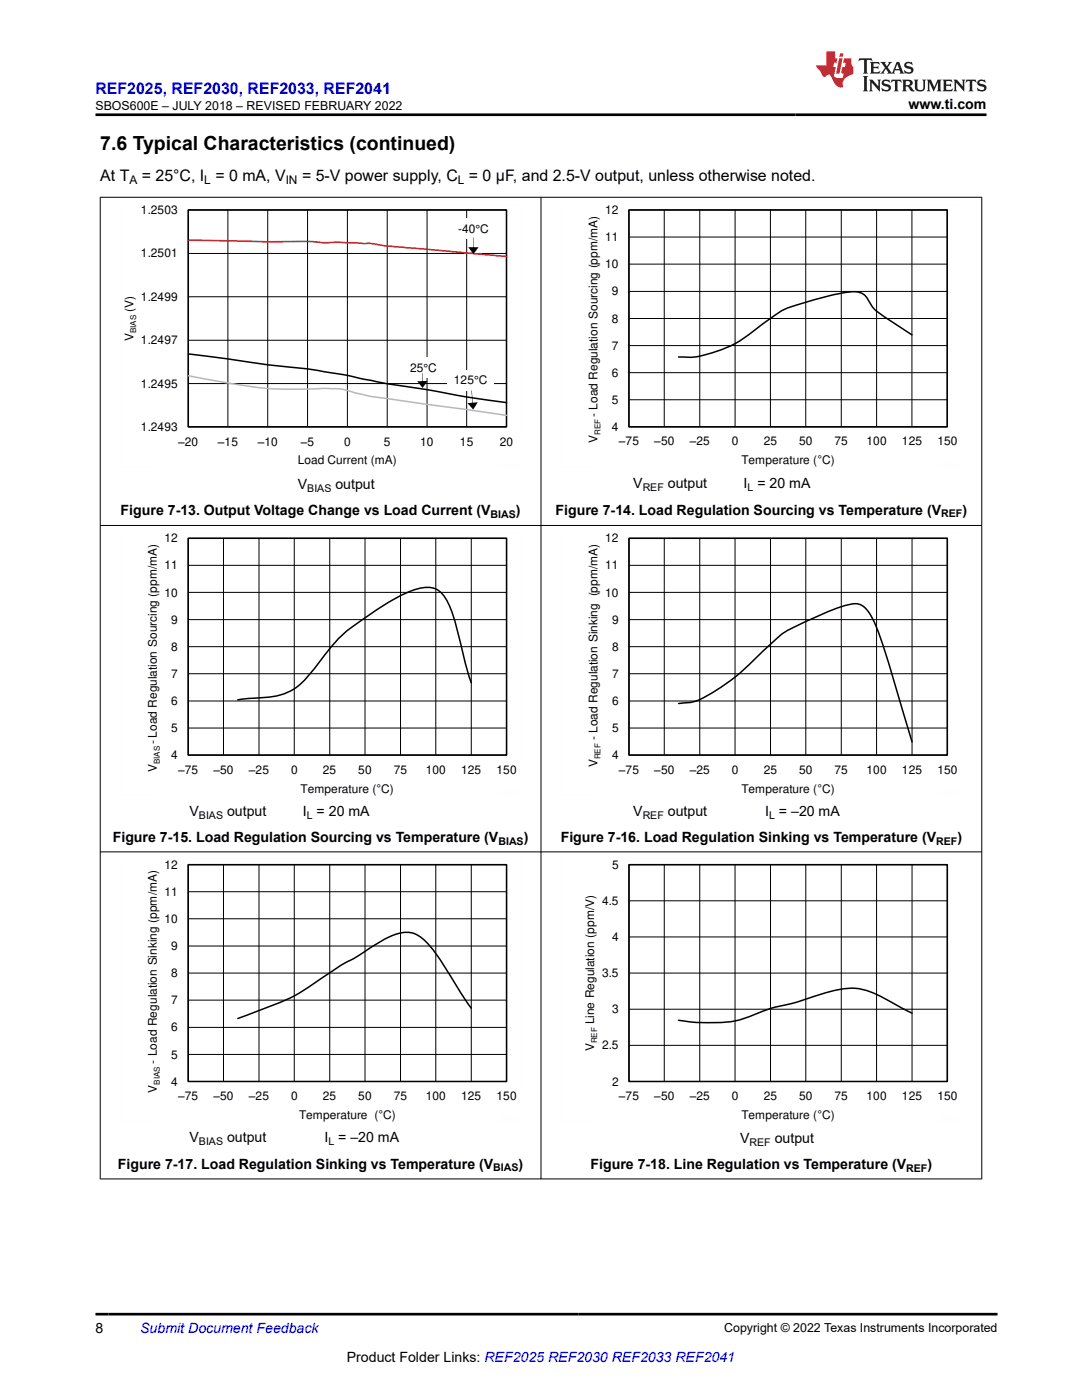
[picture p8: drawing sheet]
<svg xmlns="http://www.w3.org/2000/svg" width="216mm" height="279mm" viewBox="0 0 216 279" stroke-linecap="round" stroke-linejoin="round" font-family="sans-serif">
<defs><g id="words">
<text font-size="3.9" x="20" y="29.9">7.6 Typical Characteristics (continued)</text>
<text font-size="3.2" fill="#00f" x="19" y="18.7">REF2025, REF2030, REF2033, REF2041</text>
<g font-size="3.2">
<text x="20" y="36.1">At T</text>
<text x="28.3" y="36.1">= 25°C, I = 0 mA, V</text>
<text x="60.3" y="36.1">= 5-V power supply, C = 0 µF, and 2.5-V output, unless otherwise noted.</text>
</g>
<g font-size="2.8">
<text x="181.3" y="21.8">www.ti.com</text>
<text x="59.4" y="97.6">V</text>
<text x="66.9" y="97.6">output</text>
<text x="126.4" y="97.5">V</text>
<text x="133.3" y="97.5">output</text>
<text x="148.4" y="97.5">I = 20 mA</text>
<text x="24.1" y="102.9">Figure 7-13. Output Voltage Change vs Load Current (V</text>
<text x="102.9" y="102.9">)</text>
<text x="110.9" y="102.7">Figure 7-14. Load Regulation Sourcing vs Temperature (V</text>
<text x="192" y="102.7">)</text>
<text x="37.8" y="162.8">V</text>
<text x="45.3" y="162.8">output</text>
<text x="60.4" y="162.8">I = 20 mA</text>
<text x="126.4" y="162.8">V</text>
<text x="133.3" y="162.8">output</text>
<text x="152.7" y="162.8">I = –20 mA</text>
<text x="22.5" y="168">Figure 7-15. Load Regulation Sourcing vs Temperature (V</text>
<text x="104.5" y="168">)</text>
<text x="111.9" y="168">Figure 7-16. Load Regulation Sinking vs Temperature (V</text>
<text x="191" y="168">)</text>
<text x="37.8" y="228">V</text>
<text x="45.3" y="228">output</text>
<text x="64.7" y="228">I = –20 mA</text>
<text x="23.5" y="233.2">Figure 7-17. Load Regulation Sinking vs Temperature (V</text>
<text x="103.5" y="233.2">)</text>
<text x="117.8" y="233.3">Figure 7-18. Line Regulation vs Temperature (V</text>
<text x="147.7" y="228.1">V</text>
<text x="154.6" y="228.1">output</text>
<text x="185.1" y="233.3">)</text>
<text x="19" y="266.1">8</text>
<text x="69.2" y="271.7">Product Folder Links: REF2025 REF2030 REF2033 REF2041</text>
</g>
<text font-size="2.8" fill="#00f" x="28" y="266.1">Submit Document Feedback</text>
<g font-size="2.5">
<text x="19.1" y="21.9">SBOS600E – JULY 2018 – REVISED FEBRUARY 2022</text>
<text x="144.5" y="265.8">Copyright © 2022 Texas Instruments Incorporated</text>
</g>
<g font-size="2.4">
<text x="25.8" y="36.7">A</text>
<text x="40.8" y="36.7">L</text>
<text x="57" y="36.7">IN</text>
<text x="91.4" y="36.7">L</text>
<text x="28.1" y="42.7">1.2503</text>
<text x="91.4" y="46.4">-40°C</text>
<text x="120.7" y="42.7">12</text>
<text x="28.1" y="51.4">1.2501</text>
<text x="120.7" y="53.5">10</text>
<text x="120.7" y="48.1">11</text>
<text x="122.1" y="59">9</text>
<text x="26.6" y="62.2" transform="rotate(-90 26.6 62.2)">(V)</text>
<text x="28.1" y="60">1.2499</text>
<text x="122.1" y="64.4">8</text>
<text x="26.6" y="68.1" transform="rotate(-90 26.6 68.1)">V</text>
<text x="28.1" y="68.7">1.2497</text>
<text x="122.1" y="69.8">7</text>
<text x="28.1" y="77.4">1.2495</text>
<text x="81.8" y="74.3">25°C</text>
<text x="90.6" y="76.7">125°C</text>
<text x="122.1" y="75.2">6</text>
<text x="119.2" y="83.3" transform="rotate(-90 119.2 83.3)">- Load Regulation Sourcing (ppm/mA)</text>
<text x="122.1" y="80.6">5</text>
<text x="28.1" y="86">1.2493</text>
<text x="35.5" y="88.9">±20</text>
<text x="43.5" y="88.9">±15</text>
<text x="51.4" y="88.9">±10</text>
<text x="60" y="88.9">±5</text>
<text x="68.7" y="88.9">0</text>
<text x="76.6" y="88.9">5</text>
<text x="83.8" y="88.9">10</text>
<text x="91.8" y="88.9">15</text>
<text x="99.7" y="88.9">20</text>
<text x="119.2" y="88.4" transform="rotate(-90 119.2 88.4)">V</text>
<text x="122.1" y="86">4</text>
<text x="123.5" y="88.9">±75</text>
<text x="130.6" y="88.9">±50</text>
<text x="137.6" y="88.9">±25</text>
<text x="146" y="88.9">0</text>
<text x="152.4" y="88.9">25</text>
<text x="159.5" y="88.9">50</text>
<text x="166.5" y="88.9">75</text>
<text x="172.9" y="88.9">100</text>
<text x="180" y="88.9">125</text>
<text x="187" y="88.9">150</text>
<text x="59.4" y="92.7">Load Current (mA)</text>
<text x="147.9" y="92.7">Temperature (ÉC)</text>
<text x="32.8" y="113.6">11</text>
<text x="32.8" y="108.2">12</text>
<text x="120.8" y="113.6">11</text>
<text x="120.8" y="108.2">12</text>
<text x="32.8" y="119">10</text>
<text x="120.8" y="119">10</text>
<text x="34.2" y="124.5">9</text>
<text x="122.1" y="124.5">9</text>
<text x="34.2" y="129.9">8</text>
<text x="122.1" y="129.9">8</text>
<text x="34.2" y="135.3">7</text>
<text x="122.1" y="135.3">7</text>
<text x="34.2" y="140.7">6</text>
<text x="122.1" y="140.7">6</text>
<text x="31.3" y="148.5" transform="rotate(-90 31.3 148.5)">- Load Regulation Sourcing (ppm/mA)</text>
<text x="34.2" y="146.1">5</text>
<text x="119.3" y="147.8" transform="rotate(-90 119.3 147.8)">- Load Regulation Sinking (ppm/mA)</text>
<text x="122.1" y="146.1">5</text>
<text x="31.3" y="154.1" transform="rotate(-90 31.3 154.1)">V</text>
<text x="34.2" y="151.5">4</text>
<text x="35.6" y="154.4">±75</text>
<text x="42.6" y="154.4">±50</text>
<text x="49.7" y="154.4">±25</text>
<text x="58.1" y="154.4">0</text>
<text x="64.4" y="154.4">25</text>
<text x="71.5" y="154.4">50</text>
<text x="78.6" y="154.4">75</text>
<text x="85" y="154.4">100</text>
<text x="92" y="154.4">125</text>
<text x="99.1" y="154.4">150</text>
<text x="119.3" y="153.2" transform="rotate(-90 119.3 153.2)">V</text>
<text x="122.1" y="151.5">4</text>
<text x="123.5" y="154.4">±75</text>
<text x="130.6" y="154.4">±50</text>
<text x="137.6" y="154.4">±25</text>
<text x="146" y="154.4">0</text>
<text x="152.4" y="154.4">25</text>
<text x="159.4" y="154.4">50</text>
<text x="166.5" y="154.4">75</text>
<text x="172.9" y="154.4">100</text>
<text x="180" y="154.4">125</text>
<text x="187" y="154.4">150</text>
<text x="60" y="158.2">Temperature (ÉC)</text>
<text x="147.9" y="158.2">Temperature (ÉC)</text>
<text x="32.8" y="173.4">12</text>
<text x="122.1" y="173.4">5</text>
<text x="32.8" y="178.8">11</text>
<text x="32.8" y="184.2">10</text>
<text x="120.1" y="180.6">4.5</text>
<text x="34.2" y="189.6">9</text>
<text x="122.1" y="187.8">4</text>
<text x="34.2" y="195">8</text>
<text x="120.1" y="195">3.5</text>
<text x="34.2" y="200.4">7</text>
<text x="122.1" y="202.2">3</text>
<text x="34.2" y="205.8">6</text>
<text x="118.6" y="209.8" transform="rotate(-90 118.6 209.8)">V</text>
<text x="118.6" y="204.4" transform="rotate(-90 118.6 204.4)">Line Regulation (ppm/V)</text>
<text x="120.1" y="209.4">2.5</text>
<text x="31.3" y="212.3" transform="rotate(-90 31.3 212.3)">- Load Regulation Sinking (ppm/mA)</text>
<text x="34.2" y="211.3">5</text>
<text x="31.3" y="218.1" transform="rotate(-90 31.3 218.1)">V</text>
<text x="34.2" y="216.7">4</text>
<text x="35.6" y="219.6">±75</text>
<text x="42.6" y="219.6">±50</text>
<text x="49.7" y="219.6">±25</text>
<text x="58.1" y="219.6">0</text>
<text x="64.4" y="219.6">25</text>
<text x="71.5" y="219.6">50</text>
<text x="78.6" y="219.6">75</text>
<text x="85" y="219.6">100</text>
<text x="92" y="219.6">125</text>
<text x="99.1" y="219.6">150</text>
<text x="122.1" y="216.7">2</text>
<text x="123.5" y="219.6">±75</text>
<text x="130.6" y="219.6">±50</text>
<text x="137.6" y="219.6">±25</text>
<text x="146" y="219.6">0</text>
<text x="152.4" y="219.6">25</text>
<text x="159.4" y="219.6">50</text>
<text x="166.5" y="219.6">75</text>
<text x="172.9" y="219.6">100</text>
<text x="180" y="219.6">125</text>
<text x="187" y="219.6">150</text>
<text x="59.7" y="223.3">Temperature (ÉC)</text>
<text x="147.9" y="223.3">Temperature (ÉC)</text>
</g>
<g font-size="2.1">
<text x="61.3" y="98.2">BIAS</text>
<text x="128.2" y="98">REF</text>
<text x="149.2" y="98">L</text>
<text x="97.9" y="103.4">BIAS</text>
<text x="187.8" y="103.2">REF</text>
<text x="39.7" y="163.4">BIAS</text>
<text x="61.2" y="163.4">L</text>
<text x="128.2" y="163.4">REF</text>
<text x="153.5" y="163.4">L</text>
<text x="99.4" y="168.6">BIAS</text>
<text x="186.8" y="168.6">REF</text>
<text x="39.7" y="228.6">BIAS</text>
<text x="65.5" y="228.6">L</text>
<text x="98.4" y="233.8">BIAS</text>
<text x="149.6" y="228.6">REF</text>
<text x="180.8" y="233.8">REF</text>
</g>
<g font-size="1.6">
<text x="27.2" y="66.5" transform="rotate(-90 27.2 66.5)">BIAS</text>
<text x="119.8" y="86.8" transform="rotate(-90 119.8 86.8)">REF</text>
<text x="31.9" y="152.5" transform="rotate(-90 31.9 152.5)">BIAS</text>
<text x="119.8" y="151.6" transform="rotate(-90 119.8 151.6)">REF</text>
<text x="119.1" y="208.2" transform="rotate(-90 119.1 208.2)">REF</text>
<text x="31.9" y="216.5" transform="rotate(-90 31.9 216.5)">BIAS</text>
</g>
</g></defs>
<path d="M37.6 41.9h63.5v43.3h-63.5zM37.6 59.2h63.5M37.6 50.6h63.5M45.5 41.9v43.3M53.4 41.9v43.3M61.4 41.9v43.3M69.3 41.9v43.3M77.3 41.9v43.3M85.2 41.9v43.3M93.1 41.9v43.3M37.6 76.5h63.5M37.6 67.9h63.5" fill="none" stroke="#000" stroke-width=".2"/>
<path d="M37.6 41.9h63.5v43.3h-63.5zM37.6 70.6l7.9 1a235.3 235.3 0 0 0 17.3 2.2l6.5 1.1 8 1.7 8.8 1.3a173.3 173.3 0 0 0 15 2.4" fill="none" stroke="#000" stroke-width=".3"/>
<path d="M37.6 47.9l14.1 .3a128.7 128.7 0 0 1 12.9 .2h3.1l4.8 .2a17.2 17.2 0 0 1 4.8 .5l23.8 2.1" fill="none" stroke="#f00" stroke-width=".3"/>
<path d="M37.6 75l1.7 .3a89.6 89.6 0 0 0 22.1 2.4 33.2 33.2 0 0 1 7.5 .1l.8 .2a42.6 42.6 0 0 0 9 1.8l22.4 3.1" fill="none" stroke="#b8b8b8" stroke-width=".3"/>
<path d="M24 40.9v52.4M36.3 40.9h67.7M104 40.9v45.5M24 93.2h6.2M97.8 93.2h6.2" fill="none" stroke="#fefefe" stroke-width=".2" stroke-dasharray=".4 .1" stroke-linecap="butt"/>
<path d="M89.3 73.8h9.3v4.1h-9.3z" fill-rule="evenodd" fill="#fff"/>
<path d="M94.1 77.9l.3 2.8zM93.3 80.5l2-.2-.9 1.4z" fill="#000"/>
<path d="M80.6 71.4h7.9v4h-7.9z" fill-rule="evenodd" fill="#fff"/>
<path d="M84.2 74.5l.1 1.9zM83.3 76.1l2-.1-1 1.4z" fill="#000"/>
<path d="M90.2 43.6h8.7v4h-8.7z" fill-rule="evenodd" fill="#fff"/>
<path d="M94.4 47.4l.1 2.3zM93.4 49.3h2.1l-1 1.4z" fill="#000"/>
<g fill="none" stroke="#000" stroke-width=".2">
<path d="M19.9 39.4h176.1M20 39.3v196M107.9 39.3v196M195.9 39.3v196M125.5 41.9h63.5v43.3h-63.5zM125.5 58.2h63.5M125.5 52.7h63.5M125.5 47.3h63.5M132.5 41.9v43.3M139.6 41.9v43.3M146.7 41.9v43.3M153.7 41.9v43.3"/>
<path d="M160.8 41.9v43.3M167.9 41.9v43.3M174.9 41.9v43.3M182 41.9v43.3M125.5 79.8h63.5M125.5 74.4h63.5M125.5 69h63.5M125.5 63.6h63.5M19.9 104.9h176.1M37.6 107.4h63.5v43.3h-63.5zM37.6 118.2h63.5M37.6 112.8h63.5"/>
<path d="M44.6 107.4v43.3M51.7 107.4v43.3M58.7 107.4v43.3M65.8 107.4v43.3M72.8 107.4v43.3M79.9 107.4v43.3M87 107.4v43.3M94 107.4v43.3M125.5 107.4h63.5v43.3h-63.5zM125.5 118.2h63.5M125.5 112.8h63.5M132.5 107.4v43.3"/>
<path d="M139.6 107.4v43.3M146.7 107.4v43.3M153.7 107.4v43.3M160.8 107.4v43.3M167.9 107.4v43.3M174.9 107.4v43.3M182 107.4v43.3M37.6 139.9h63.5M37.6 134.5h63.5M37.6 129.1h63.5M37.6 123.7h63.5M125.5 139.9h63.5"/>
<path d="M125.5 134.5h63.5M125.5 129.1h63.5M125.5 123.7h63.5M37.6 145.3h63.5M125.5 145.3h63.5M19.9 170h176.1M37.6 172.6h63.5v43.2h-63.5zM37.6 178h63.5M44.6 172.6v43.2M51.7 172.6v43.2M58.7 172.6v43.2M65.8 172.6v43.2"/>
<path d="M72.8 172.6v43.2M79.9 172.6v43.2M87 172.6v43.2M94 172.6v43.2M125.5 172.6h63.5v43.2h-63.5zM125.5 179.8h63.5M132.5 172.6v43.2M139.6 172.6v43.2M146.7 172.6v43.2M153.7 172.6v43.2M160.8 172.6v43.2M167.9 172.6v43.2"/>
<path d="M174.9 172.6v43.2M182 172.6v43.2M37.6 199.6h63.5M37.6 194.2h63.5M37.6 188.8h63.5M37.6 183.4h63.5M125.5 194.2h63.5M125.5 187h63.5M37.6 210.4h63.5M37.6 205h63.5M125.5 208.6h63.5M125.5 201.4h63.5"/>
<path d="M19.9 235.3h176.1"/>
</g>
<path d="M125.5 41.9h63.5v43.3h-63.5zM182 66.8l-5.7-3.7a7.4 7.4 0 0 1-3.3-3.7 2.96 2.96 0 0 0-3.2-1.2 69.4 69.4 0 0 0-13.4 3.6l-4 2.7a28.1 28.1 0 0 1-9 5.5 15.8 15.8 0 0 1-8 1.2M37.6 107.4h63.5v43.3h-63.5zM125.5 107.4h63.5v43.3h-63.5zM94 136.3l-.9-2.9a106.8 106.8 0 0 0-3.4-12.4 5.5 5.5 0 0 0-3.6-3.7 12.8 12.8 0 0 0-7.3 2.2 80.2 80.2 0 0 0-10.8 7.5l-1.9 2a63.5 63.5 0 0 1-6.5 7.8 12.7 12.7 0 0 1-8 2.5l-4.2 .4M135.4 140.4a10.4 10.4 0 0 0 6.4-1.9 47 47 0 0 0 10.7-8.8l.7-.6a17.7 17.7 0 0 1 6.5-4.5 52.7 52.7 0 0 1 10.2-4 3.3 3.3 0 0 1 3.8 2.1 62.7 62.7 0 0 1 4.3 12l4 13.4M37.6 172.6h63.5v43.2h-63.5zM125.5 172.6h63.5v43.2h-63.5zM94 201.2l-2.4-3.5a64.1 64.1 0 0 0-6.3-9.5 5.4 5.4 0 0 0-7-1.5l-2.4 1.2a75.8 75.8 0 0 1-8.5 5.2l-3 2a40.1 40.1 0 0 1-12.7 6.6l-4.3 1.6M182 202.2l-1-.5a55.5 55.5 0 0 0-8.2-4 12.1 12.1 0 0 0-7 .1l-2.5 .8a72 72 0 0 1-9.5 2.7l-1.4 .5a21.7 21.7 0 0 1-12 2.3l-2.2-.1-2.8-.4" fill="none" stroke="#000" stroke-width=".3"/>
<g fill="none" stroke="#fefefe" stroke-width=".2" stroke-dasharray=".4 .1" stroke-linecap="butt">
<path d="M111.9 40.9v52.3M124.2 40.9h67.7M191.9 40.9v45.4M111.9 93.2h6.2M185.7 93.2h6.2M24 106.4v52.4M36.3 106.4h67.7M104 106.4v45.5M111.9 106.4v52.4M124.2 106.4h67.7M191.9 106.4v45.5M24 158.7h6.2"/>
<path d="M97.8 158.7h6.2M111.9 158.7h6.2M185.7 158.7h6.2M24 171.5v52.4M36.3 171.5h67.7M104 171.5v45.5M111.9 171.5v52.4M124.2 171.5h67.7M191.9 171.5v45.5M24 223.8h6.2M97.8 223.8h6.2M111.9 223.8h6.2"/>
<path d="M185.7 223.8h6.2"/>
</g>
<path d="M171.5 11.6l-.2 .6 .5-.2h.6v.1v2.2l-.2 .4h1l-.2-.4v-2.2v-.1h.5l.5 .2-.1-.6zM173.6 12.4l.2 .3v1.6l-.2 .4h1.9l.1-.6a1.08 1.08 0 0 1-1.3 .2v-.7h.6l.4 .2v-.7l-.4 .2h-.6v-.5l.2-.2a1 1 0 0 1 1 .3l-.1-.5zM175.7 12.4l.9 1.1-1 1.2h.9l-.2-.2 .5-.8 .4 .8-.2 .2h1.6l-.2-.2 .2-.5h.9l.1 .5-.1 .2h.9l-.2-.4-.8-1.9h-.5l-.9 2.1-.9-1.1 .9-1h-.8l.2 .2-.4 .6-.4-.6 .2-.2zM179 12.8l.4 1h-.7zM180.7 12.5a.65 .65 0 0 0-.2 .7 .65 .65 0 0 0 .6 .5l.6 .1 .1 .3a.79 .79 0 0 1-.7 .4 .79 .79 0 0 1-.7-.5l.1 .7 .2-.1a.93 .93 0 0 0 1.1 0 .93 .93 0 0 0 .4-.9 1.46 1.46 0 0 0-1.2-.6l-.1-.3a1.09 1.09 0 0 1 1.2 .2l-.2-.6-.1 .1-.5-.2zM172.2 15.2l.2 .4v2.2l-.2 .4h1l-.2-.4v-2.2l.2-.4zM173.4 15.9l.2 .4v1.5l-.2 .4h.8l-.3-.4 .1-1.3 1.6 1.8v-2l.2-.4h-.7l.1 .2 .1 1.1-1.2-1.3zM176.2 16a.65 .65 0 0 0-.2 .8 .65 .65 0 0 0 .6 .4l.6 .2 .1 .2a.79 .79 0 0 1-.7 .4 .79 .79 0 0 1-.7-.5l.1 .7 .2-.1a.93 .93 0 0 0 1.1 .1 .93 .93 0 0 0 .4-1 1.46 1.46 0 0 0-1.2-.5l-.1-.4a1.09 1.09 0 0 1 1.2 .2l-.1-.6-.2 .1-.5-.1zM177.9 15.9l-.1 .6a.63 .63 0 0 1 .8-.3v1.6l-.3 .4h1l-.2-.4v-1.6a.66 .66 0 0 1 .8 .3l-.1-.6zM180 15.9l.2 .4v1.5l-.2 .4h1l-.2-.2-.1-.7h.5l.1 .2a.79 .79 0 0 0 1.2 .6l-1-.9a.61 .61 0 0 0 .6-.6 .61 .61 0 0 0-.5-.7zM180.8 16.2h.1a.47 .47 0 0 1 .5 .1 .47 .47 0 0 1 .1 .5l-.1 .1-.7 .1zM182.3 15.9l.2 .2a2.27 2.27 0 0 0 .4 2 1.04 1.04 0 0 0 1.7-.7v-1.3l.2-.2h-.8l.2 .4v1.1a.6 .6 0 0 1-.6 .6 .6 .6 0 0 1-.6-.6v-1.1l.3-.4zM184.9 15.9l.2 .4v1.5l-.2 .4h.8l-.3-.4v-1.4l.9 1.9 .9-1.9v1.4l-.3 .4h1l-.2-.4v-1.5l.2-.4h-.8l-.7 1.5-.6-1.5zM188.1 15.9l.2 .4v1.5l-.2 .4h1.9l.1-.6a1.09 1.09 0 0 1-1.3 .2v-.7h.6l.4 .2v-.6l-.4 .2h-.6v-.6l.2-.1a1.01 1.01 0 0 1 1 .3l-.1-.6zM190.2 15.9l.3 .4v1.5l-.3 .4h.8l-.2-.4v-1.3l1.6 1.8v-2l.2-.4h-.7l.2 .2v1.1l-1.2-1.3zM192.8 15.9l-.1 .6a.63 .63 0 0 1 .8-.3v1.6l-.3 .4h1l-.2-.4v-1.6a.66 .66 0 0 1 .8 .3l-.1-.6zM195.2 16a.65 .65 0 0 0-.2 .8 .65 .65 0 0 0 .6 .4l.6 .2 .2 .2a.79 .79 0 0 1-.7 .4 .79 .79 0 0 1-.7-.5l.1 .7 .2-.1a.93 .93 0 0 0 1 .1 .93 .93 0 0 0 .5-1 1.46 1.46 0 0 0-1.3-.5v-.4a1.09 1.09 0 0 1 1.2 .2l-.2-.6-.2 .1-.5-.1z" fill="#231f20"/>
<path d="M164.9 10.3v2.7h-2l.1 .4 .8 1a.95 .95 0 0 0 1 .9 .59 .59 0 0 1 .5-.4 .59 .59 0 0 1 .5 .3l.4 .8a1.59 1.59 0 0 0 2.1 1.4 1.61 1.61 0 0 1 1-2.3l1-.3-.1-1.5a1.59 1.59 0 0 1-.3-1.7h-1.5l-.2 .9h.6l-.2 .9h-.5l-.2 .9v.3l.4 .1-.1 .9h-.7a.73 .73 0 0 1-1-.7l.3-1.5h-.5l.1-.9h.5l.2-.9h-.5v-1.3zM167.4 11.6l-.6 3.1h.7l.6-3.1zM167.6 10.7l-.1 .6h.7l.1-.6z" fill="#ed1c24"/>
<path d="M19 22.9h177.8M19 262.3h180" fill="none" stroke="#000" stroke-width=".53"/>
<use href="#words"/>
</svg>
